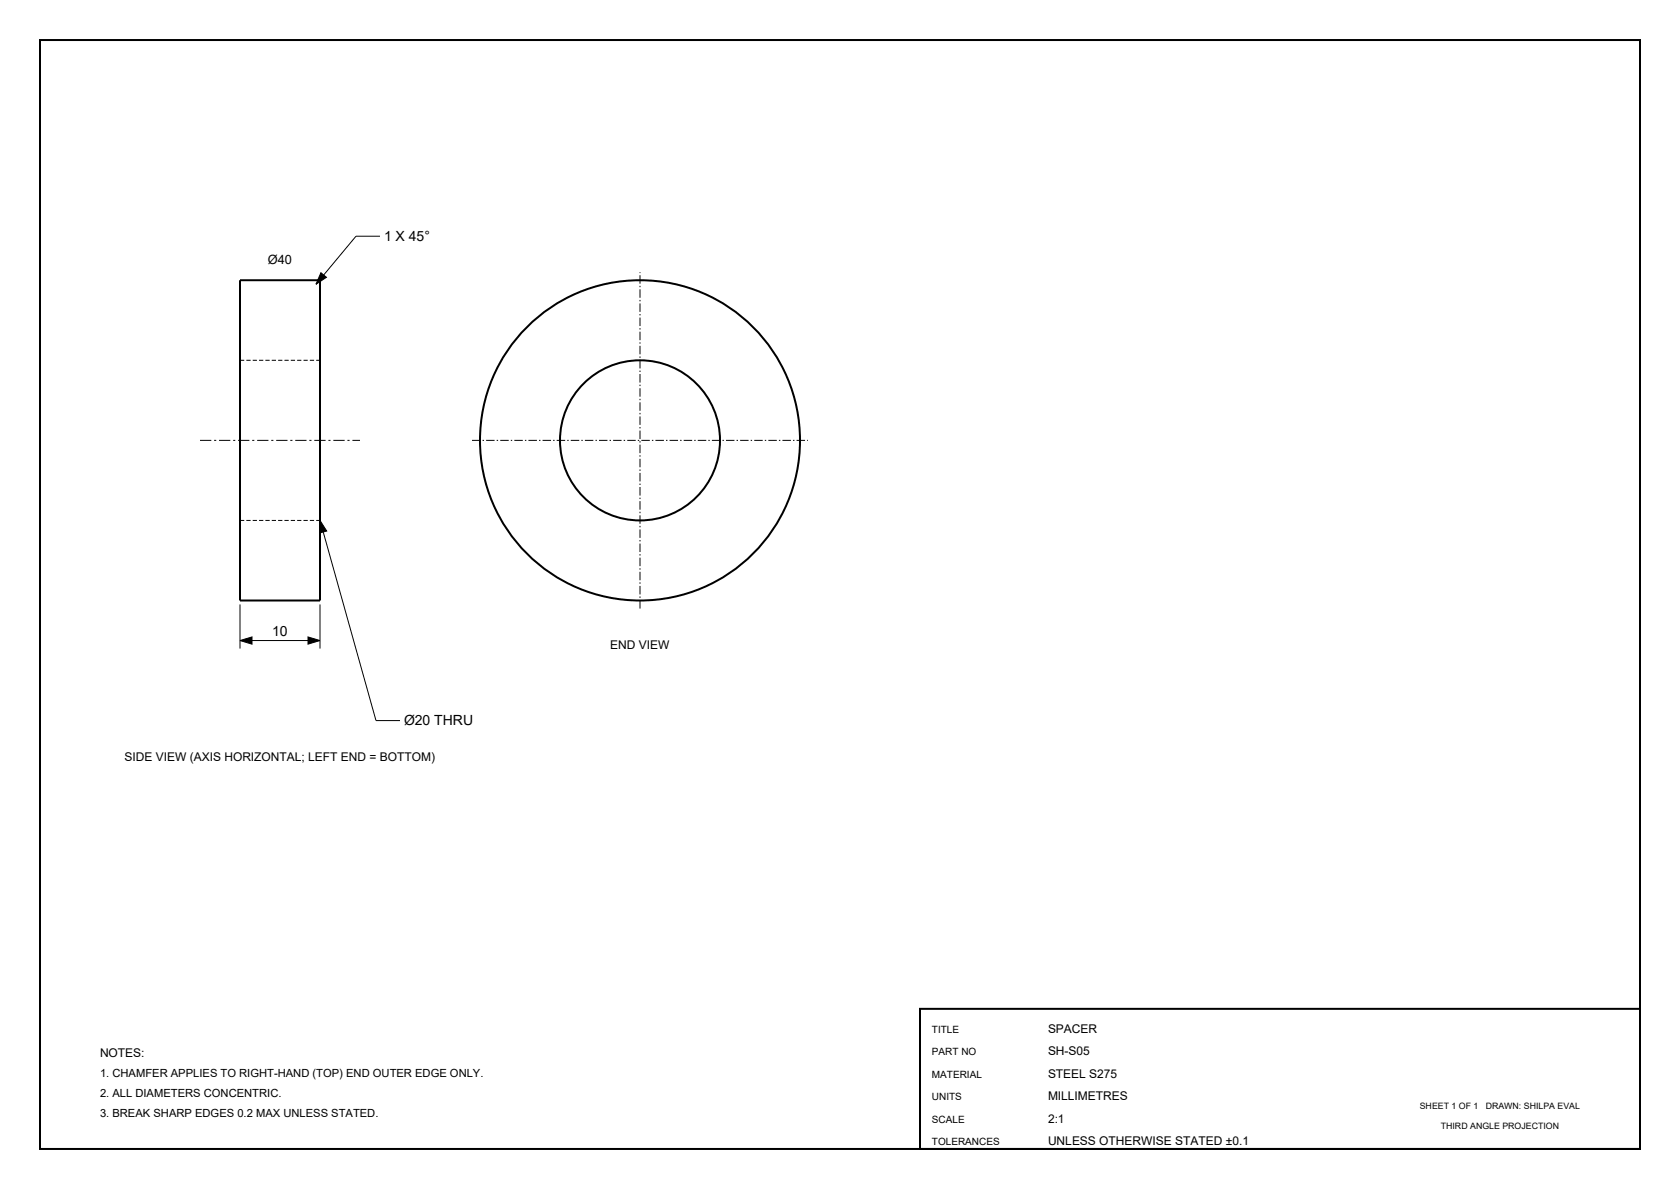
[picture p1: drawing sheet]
<svg xmlns="http://www.w3.org/2000/svg" width="420mm" height="297mm" viewBox="0 0 420 297" stroke-linecap="round" stroke-linejoin="round" font-family="sans-serif">
<defs><g id="words">
<g font-size="3.5">
<text x="96" y="60.2">1 X 45°</text>
<text x="68.1" y="158.8">10</text>
<text x="101" y="181.2">Ø20 THRU</text>
</g>
<text font-size="3.2" x="67" y="66">Ø40</text>
<g font-size="3">
<text x="152.6" y="162">END VIEW</text>
<text x="31.1" y="190">SIDE VIEW (AXIS HORIZONTAL; LEFT END = BOTTOM)</text>
<text x="262" y="258">SPACER</text>
<text x="262" y="263.6">SH­S05</text>
<text x="25" y="264">NOTES:</text>
<text x="262" y="269.2">STEEL S275</text>
<text x="262" y="274.8">MILLIMETRES</text>
<text x="262" y="280.4">2:1</text>
<text x="262" y="286">UNLESS OTHERWISE STATED ±0.1</text>
</g>
<g font-size="2.8">
<text x="25" y="269">1. CHAMFER APPLIES TO RIGHT­HAND (TOP) END OUTER EDGE ONLY.</text>
<text x="25" y="274">2. ALL DIAMETERS CONCENTRIC.</text>
<text x="25" y="279">3. BREAK SHARP EDGES 0.2 MAX UNLESS STATED.</text>
</g>
<g font-size="2.5">
<text x="233" y="258">TITLE</text>
<text x="233" y="263.6">PART NO</text>
<text x="233" y="269.2">MATERIAL</text>
<text x="233" y="274.8">UNITS</text>
<text x="233" y="280.4">SCALE</text>
<text x="233" y="286">TOLERANCES</text>
</g>
<g font-size="2.2">
<text x="355" y="277">SHEET 1 OF 1</text>
<text x="371.4" y="277">DRAWN: SHILPA EVAL</text>
<text x="360.2" y="282">THIRD ANGLE PROJECTION</text>
</g>
</g></defs>
<g fill="none" stroke="#000" stroke-width=".5">
<path d="M10 10h400v277h-400zM60 70h20v80h-20zM230 252h180v35h-180z"/>
<circle cx="160" cy="110" r="20"/>
<circle cx="160" cy="110" r="40"/>
</g>
<path d="M95 59h-6l-10 12M80 130l14 50h6M60 151v11M60 160h20M80 151v11" fill="none" stroke="#000" stroke-width=".25"/>
<path d="M80.2 68.1l1.4 1.2-2.6 1.7zM80 130l1.7 2.6-1.8 .5zM60 160l3-.9v1.8zM77 159.1l3 .9-3 .9z" fill="#000" stroke="#000" stroke-width=".25"/>
<path d="M50 110h40" fill="none" stroke="#000" stroke-width=".25" stroke-dasharray="2.8 .7 .5 .7" stroke-linecap="butt"/>
<path d="M60 90h20M60 130h20" fill="none" stroke="#000" stroke-width=".25" stroke-dasharray="1.1 .5" stroke-linecap="butt"/>
<path d="M118 110h84M160 152v-84" fill="none" stroke="#000" stroke-width=".25" stroke-dasharray="2.1 .5 .4 .5" stroke-linecap="butt"/>
<use href="#words"/>
</svg>
